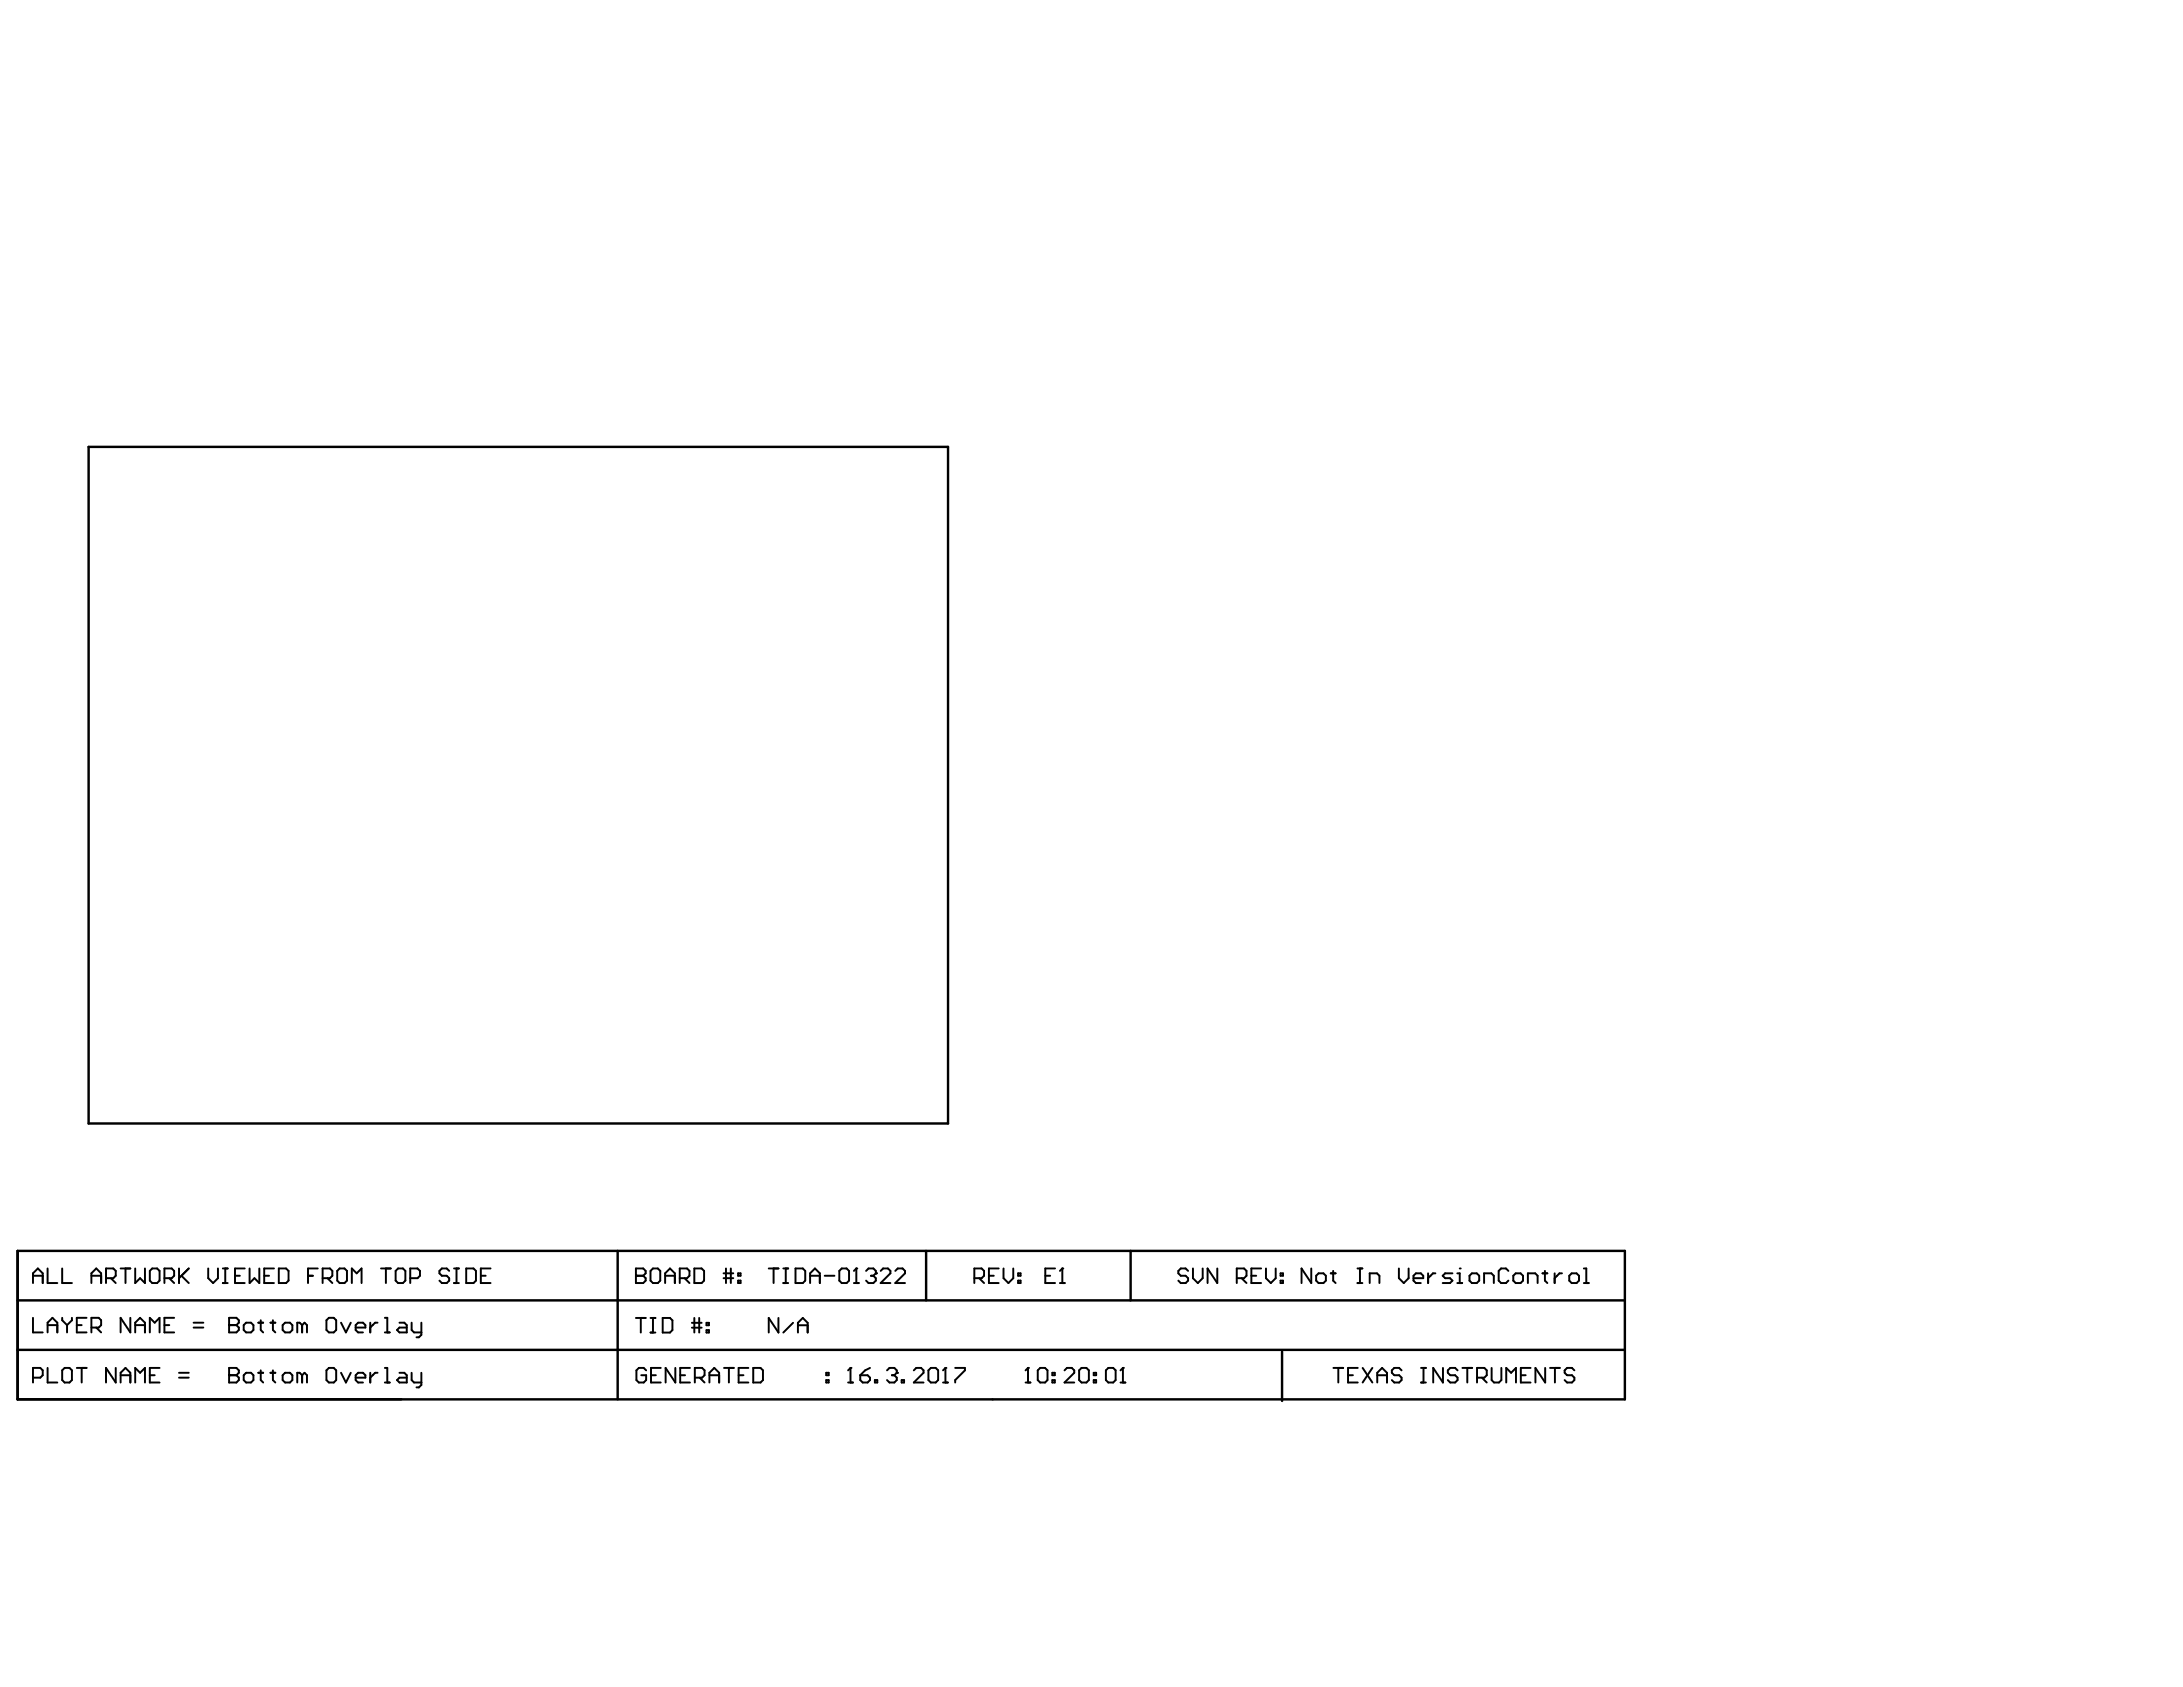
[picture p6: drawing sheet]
<svg xmlns="http://www.w3.org/2000/svg" width="279mm" height="216mm" viewBox="0 0 279 216" stroke-linecap="round" stroke-linejoin="round" font-family="sans-serif">
<path d="M11.3 57.2h110v86.6h-110zM2.2 160.1v19h205.8v-19h-205.7v19M2.2 172.8h205.7M2.2 166.4h205.8M79.1 160.1v19M118.5 160.1v6.3M144.7 160.1v6.3M164.1 173v6.3" fill="none" stroke="#000" stroke-width=".31"/>
<g fill="none" stroke="#000" stroke-width=".25">
<path d="M4.2 163.3h1.3M4.2 164.2v-1.2l.6-.7 .7 .7v1.2M4.2 168.7v1.8h1.3M4.2 176.3h1l.3-.3v-.6l-.3-.3h-1v1.8M6.1 162.3v1.9h1.2M6.1 170.5v-1.2l.6-.6 .6 .6v1.2M6.1 175.1v1.8h1.2M6.1 169.6h1.2M8 162.3v1.9h1.2M8 175.4l.3-.3h.6l.3 .3v1.2l-.3 .3h-.6l-.3-.3zM8 168.7v.3l.6 .6M8.6 169.6v.9"/>
<path d="M9.2 168.7v.3l-.6 .6M9.8 175.1h1.3M9.8 169.6h.7M10.5 175.1v1.8M11.1 168.7h-1.3v1.8h1.3M11.7 163.3h1.2M11.7 169.9h.9l.3-.3v-.6l-.3-.3h-.9v1.8M11.7 164.2v-1.2l.6-.7 .6 .7v1.2M12.3 169.9l.6 .6M13.6 163.6h.9l.3-.3v-.7l-.3-.3h-.9v1.9M14.2 163.6l.6 .6M14.8 175.1v1.8l-1.2-1.8v1.8"/>
<path d="M15.4 162.3h1.3M15.4 176.9v-1.2l.7-.6 .6 .6v1.2M15.4 176h1.3M16.1 162.3v1.9M16.7 168.7v1.8l-1.3-1.8v1.8M17.3 162.3v1.9l.6-.6 .7 .6v-1.9M17.3 170.5v-1.2l.6-.6 .7 .6v1.2M17.3 176.9v-1.8l.6 .6 .7-.6v1.8M17.3 169.6h1.3M19.2 162.6l.3-.3h.6l.3 .3v1.3l-.3 .3h-.6l-.3-.3zM19.2 176h.6M19.2 170.5v-1.8l.6 .6 .6-.6v1.8"/>
<path d="M20.4 175.1h-1.2v1.8h1.2M21 163.6h1l.3-.3v-.7l-.3-.3h-1v1.9M21 169.6h.7M21.7 163.6l.6 .6M22.3 168.7h-1.3v1.8h1.3M22.9 176.3h1.3M22.9 175.7h1.3M22.9 162.3v1.9M23.2 163.3l1 .9M24.2 162.3l-1.3 1.3M24.8 169.9h1.2M24.8 169.3h1.2"/>
<path d="M26.7 162.3v1.3l.6 .6 .6-.6v-1.3M28.5 164.2h.6M28.5 162.3h.6M28.8 162.3v1.9M29.3 176h.1M29.3 169.6h.1M29.3 175.1h1l.3 .3v.3l-.3 .3 .3 .3v.3l-.3 .3h-1zM29.3 176h1M29.3 168.7h1l.3 .3v.3l-.3 .3 .3 .3v.3l-.3 .3h-1zM29.3 169.6h1M30.1 163.3h.6M31.2 176l.3-.3h.6l.3 .3v.6l-.3 .3h-.6l-.3-.3z"/>
<path d="M31.2 169.6l.3-.3h.6l.3 .3v.6l-.3 .3h-.6l-.3-.3zM31.3 162.3h-1.2v1.9h1.2M31.9 162.3v1.9l.7-.6 .6 .6v-1.9M33.1 175.7h.6M33.1 169.3h.6M33.4 169v1.2l.3 .3M33.4 175.4v1.2l.3 .3M33.8 163.3h.6M34.6 175.7h.6M34.6 169.3h.6M34.9 169v1.2l.3 .3M34.9 175.4v1.2l.3 .3"/>
<path d="M35.1 162.3h-1.3v1.9h1.3M35.7 162.3h.9l.3 .3v1.3l-.3 .3h-.9zM36.2 176l.3-.3h.6l.3 .3v.6l-.3 .3h-.6l-.3-.3zM36.2 169.6l.3-.3h.6l.3 .3v.6l-.3 .3h-.6l-.3-.3zM38.7 176l-.3-.3h-.4v1.2M38.7 169.6l-.3-.3h-.4v1.2M38.7 169.6v.9M38.7 176v.9M38.7 176l.3-.3 .3 .3v.9M38.7 169.6l.3-.3 .3 .3v.9M39.4 163.3h.6M40.7 162.3h-1.3v1.9"/>
<path d="M41.3 163.6h.9l.3-.3v-.7l-.3-.3h-.9v1.9M41.8 175.4l.3-.3h.6l.3 .3v1.2l-.3 .3h-.6l-.3-.3zM41.8 169l.3-.3h.6l.3 .3v1.2l-.3 .3h-.6l-.3-.3zM41.9 163.6l.6 .6M43.2 162.6l.3-.3h.6l.3 .3v1.3l-.3 .3h-.6l-.3-.3zM43.7 175.7l.6 1.2 .6-1.2M43.7 169.3l.6 1.2 .6-1.2M45 164.2v-1.9l.7 .7 .6-.7v1.9M45.5 176.3h1.3v-.3l-.3-.3h-.7l-.3 .3v.6l.3 .3h.7M45.5 169.9h1.3v-.3l-.3-.3h-.7l-.3 .3v.6l.3 .3h.7M47.4 169.3v1.2M47.4 175.7v1.2"/>
<path d="M48.3 175.7h-.3l-.6 .6M48.3 169.3h-.3l-.6 .6M48.8 162.3h1.2M49.3 175.1h.3v1.8M49.3 176.9h.6M49.3 170.5h.6M49.3 168.7h.3v1.8M49.4 162.3v1.9M50.6 162.6l.3-.3h.7l.3 .3v1.3l-.3 .3h-.7l-.3-.3zM51.1 175.7h.6l.4 .3v.9h-1l-.3-.3 .3-.3h1M51.1 169.3h.6l.4 .3v.9h-1l-.3-.3 .3-.3h1M52.5 163.6h.9l.4-.3v-.7l-.4-.3h-.9v1.9"/>
<path d="M52.7 175.7v.9l.3 .3h.9M52.7 169.3v.9l.3 .3h.9M53.9 169.3v1.5l-.3 .3h-.3M53.9 175.7v1.5l-.3 .4h-.3M57.5 162.6l-.3-.3h-.6l-.4 .3v.4l.4 .3h.6l.3 .3v.3l-.3 .3h-.6l-.4-.3M58.1 164.2h.6M58.1 162.3h.6M58.4 162.3v1.9M59.7 162.3h.9l.3 .3v1.3l-.3 .3h-.9zM61.5 163.3h.7M62.8 162.3h-1.3v1.9h1.3M81.4 163.3h.1"/>
<path d="M81.4 162.3h.9l.3 .3v.4l-.3 .3 .3 .3v.3l-.3 .3h-.9zM81.4 163.3h.9M81.4 168.7h1.2M82 168.7v1.8M82.7 175.4l-.3-.3h-.6l-.3 .3v1.2l.3 .3h.6l.3-.3v-.6h-.6M83.3 162.6l.3-.3h.6l.3 .3v1.3l-.3 .3h-.6l-.3-.3zM83.3 168.7h.6M83.3 170.5h.6M83.3 176h.6M83.6 168.7v1.8M84.6 175.1h-1.3v1.8h1.3M84.8 168.7h1l.3 .3v1.2l-.3 .3h-1z"/>
<path d="M85.1 163.3h1.3M85.1 164.2v-1.2l.7-.7 .6 .7v1.2M86.4 175.1v1.8l-1.2-1.8v1.8M87 163.6h.9l.3-.3v-.7l-.3-.3h-.9v1.9M87.1 176h.6M87.6 163.6l.6 .6M88.3 175.1h-1.2v1.8h1.2M88.6 169.9h1.2M88.6 169.3h1.2M88.9 162.3h.9l.3 .3v1.3l-.3 .3h-.9zM88.9 168.7v1.8M88.9 176.3h1l.3-.3v-.6l-.3-.3h-1v1.8"/>
<path d="M89.5 168.7v1.8M89.6 176.3l.6 .6M90.4 170.2h.3v.3h-.3zM90.4 169.3h.3v.3h-.3zM90.8 176h1.2M90.8 176.9v-1.2l.6-.6 .6 .6v1.2M92.6 163h1.3M92.6 163.6h1.3M92.7 175.1h1.2M92.9 162.3v1.9M93.3 175.1v1.8M93.5 162.3v1.9"/>
<path d="M94.5 163.9h.3v.3h-.3zM94.5 163h.3v.3h-.3zM94.5 176h.7M95.8 175.1h-1.3v1.8h1.3M96.4 175.1h.9l.4 .3v1.2l-.4 .3h-.9zM98.4 162.3h1.2M99 162.3v1.9M99.6 168.7v1.8l-1.2-1.8v1.8M100.3 164.2h.6M100.3 162.3h.6M100.6 162.3v1.9M101.5 169.3l-1.2 1.2"/>
<path d="M101.8 162.3h.9l.4 .3v1.3l-.4 .3h-.9zM102.1 169.6h1.3M102.1 170.5v-1.2l.6-.6 .7 .6v1.2M103.7 163.3h1.2M103.7 164.2v-1.2l.6-.7 .6 .7v1.2M105.6 163.3h1.2M105.8 176.6h.3v.3h-.3zM105.8 175.7h.3v.3h-.3zM107.4 162.6l.3-.3h.7l.3 .3v1.3l-.3 .3h-.7l-.3-.3zM108.5 176.9h.7M108.9 175.1h.1M108.9 175.1v1.8"/>
<path d="M108.9 175.1l-.4 .3M109.3 164.2h.6M109.6 162.3h.1M109.6 162.3v1.9M109.6 162.3l-.3 .3M110.1 176h.9l.4 .3v.3l-.4 .3h-.6l-.3-.3zM110.8 162.6l.4-.3h.6l.3 .3v.4M111.4 175.1l-.7 .3-.6 .6M111.5 163.3h.3M111.8 163.3l.3 .3v.3l-.3 .3h-.6l-.4-.3M112 176.6h.3v.3h-.3zM112.1 163h.1"/>
<path d="M112.1 163l-.3 .3M112.7 162.6l.3-.3h.7l.3 .3v.4l-1.3 1.2h1.3M113.5 175.4l.3-.3h.7l.3 .3v.3M114.2 176h.3M114.5 176l.3 .3v.3l-.3 .3h-.7l-.3-.3M114.6 162.6l.3-.3h.6l.3 .3v.4l-1.2 1.2h1.2M114.8 175.7h.1M114.8 175.7l-.3 .3M115.4 176.6h.3v.3h-.3zM117 175.4l.3-.3h.6l.3 .3v.3l-1.2 1.2h1.2M118.8 175.4l.3-.3h.7l.3 .3v1.2l-.3 .3h-.7l-.3-.3zM120.7 176.9h.6"/>
<path d="M121 175.1h.1M121 175.1v1.8M121 175.1l-.3 .3M122.3 175.1h1.2v.3l-1.2 1.2v.3M124.7 163.6h.9l.3-.3v-.7l-.3-.3h-.9v1.9M125.3 163.6l.6 .6M126.6 163.3h.6M127.8 162.3h-1.2v1.9h1.2M128.4 162.3v1.3l.7 .6 .6-.6v-1.3M130.3 163.9h.3v.3h-.3zM130.3 163h.3v.3h-.3zM131.3 176.9h.6"/>
<path d="M131.6 175.1h.1M131.6 175.1v1.8M131.6 175.1l-.3 .3M132.8 175.4l.3-.3h.7l.3 .3v1.2l-.3 .3h-.7l-.3-.3zM133.8 163.3h.6M134.7 176.6h.3v.3h-.3zM134.7 175.7h.3v.3h-.3zM135 162.3h-1.2v1.9h1.2M135.7 164.2h.6M136 162.3h.1M136 162.3v1.9M136 162.3l-.3 .3"/>
<path d="M136.2 175.4l.4-.3h.6l.3 .3v.3l-1.3 1.2h1.3M138.1 175.4l.3-.3h.7l.3 .3v1.2l-.3 .3h-.7l-.3-.3zM140 176.6h.3v.3h-.3zM140 175.7h.3v.3h-.3zM141.5 175.4l.4-.3h.6l.3 .3v1.2l-.3 .3h-.6l-.4-.3zM143.4 176.9h.6M143.7 175.1h.1M143.7 175.1v1.8M143.7 175.1l-.3 .3M152.1 162.6l-.3-.3h-.7l-.3 .3v.4l.3 .3h.7l.3 .3v.3l-.3 .3h-.7l-.3-.3M152.7 162.3v1.3l.6 .6 .6-.6v-1.3M155.8 162.3v1.9l-1.2-1.9v1.9"/>
<path d="M158.3 163.6h.9l.3-.3v-.7l-.3-.3h-.9v1.9M158.9 163.6l.6 .6M160.2 163.3h.6M161.4 162.3h-1.2v1.9h1.2M162 162.3v1.3l.7 .6 .6-.6v-1.3M163.9 163.9h.3v.3h-.3zM163.9 163h.3v.3h-.3zM167.8 162.3v1.9l-1.2-1.9v1.9M168.5 163.3l.3-.3h.6l.3 .3v.6l-.3 .3h-.6l-.3-.3zM170.3 163h.6M170.6 162.6v1.3l.3 .3M170.7 175.1h1.2"/>
<path d="M171.3 175.1v1.8M172.5 176h.7M173.7 164.2h.7M173.7 162.3h.7M173.8 175.1h-1.3v1.8h1.3M174.1 162.3v1.9M174.4 175.1l1.2 1.8M175.3 164.2v-1.2h.9l.4 .3v.9M175.6 175.1l-1.2 1.8M176.3 176h1.2M176.3 176.9v-1.2l.6-.6 .6 .6v1.2M179 162.3v1.3l.7 .6 .6-.6v-1.3"/>
<path d="M179.4 175.4l-.3-.3h-.6l-.4 .3v.3l.4 .3h.6l.3 .3v.3l-.3 .3h-.6l-.4-.3M180.9 163.6h1.3v-.3l-.4-.3h-.6l-.3 .3v.6l.3 .3h.6M181.9 175.1h.6M181.9 176.9h.6M182.2 175.1v1.8M182.8 163v1.2M183.7 163h-.3l-.6 .6M184.7 175.1v1.8l-1.3-1.8v1.8M185.9 163h-.9l-.4 .3 .4 .3h.6l.3 .3-.3 .3h-1M186.5 164.2h.6M186.5 163h.3v1.2M186.6 175.4l-.4-.3h-.6l-.3 .3v.3l.3 .3h.6l.4 .3v.3l-.4 .3h-.6l-.3-.3"/>
<path d="M186.8 162.3h.1M187.2 175.1h1.2M187.8 175.1v1.8M188.4 163h.6l.3 .3v.6l-.3 .3h-.6l-.3-.3v-.6zM189 176.3h1l.3-.3v-.6l-.3-.3h-1v1.8M189.7 176.3l.6 .6M189.9 164.2v-1.2h1l.3 .3v.9M190.9 175.1v1.5l.3 .3h.6l.4-.3v-1.5M192.8 176.9v-1.8l.6 .6 .6-.6v1.8M193.1 162.6l-.4-.3h-.6l-.3 .3v1.3l.3 .3h.6l.4-.3M193.7 163.3l.3-.3h.6l.3 .3v.6l-.3 .3h-.6l-.3-.3zM194.7 176h.6"/>
<path d="M195.6 164.2v-1.2h.9l.3 .3v.9M195.9 175.1h-1.2v1.8h1.2M197.4 163h.6M197.7 162.6v1.3l.3 .3M197.8 175.1v1.8l-1.3-1.8v1.8M198.4 175.1h1.2M199 163v1.2M199 175.1v1.8M199.9 163h-.3l-.6 .6M200.8 163.3l.4-.3h.6l.3 .3v.6l-.3 .3h-.6l-.4-.3zM201.5 175.4l-.3-.3h-.6l-.3 .3v.3l.3 .3h.6l.3 .3v.3l-.3 .3h-.6l-.3-.3M202.7 164.2h.6"/>
<path d="M202.7 162.3h.3v1.9"/>
</g>
</svg>
